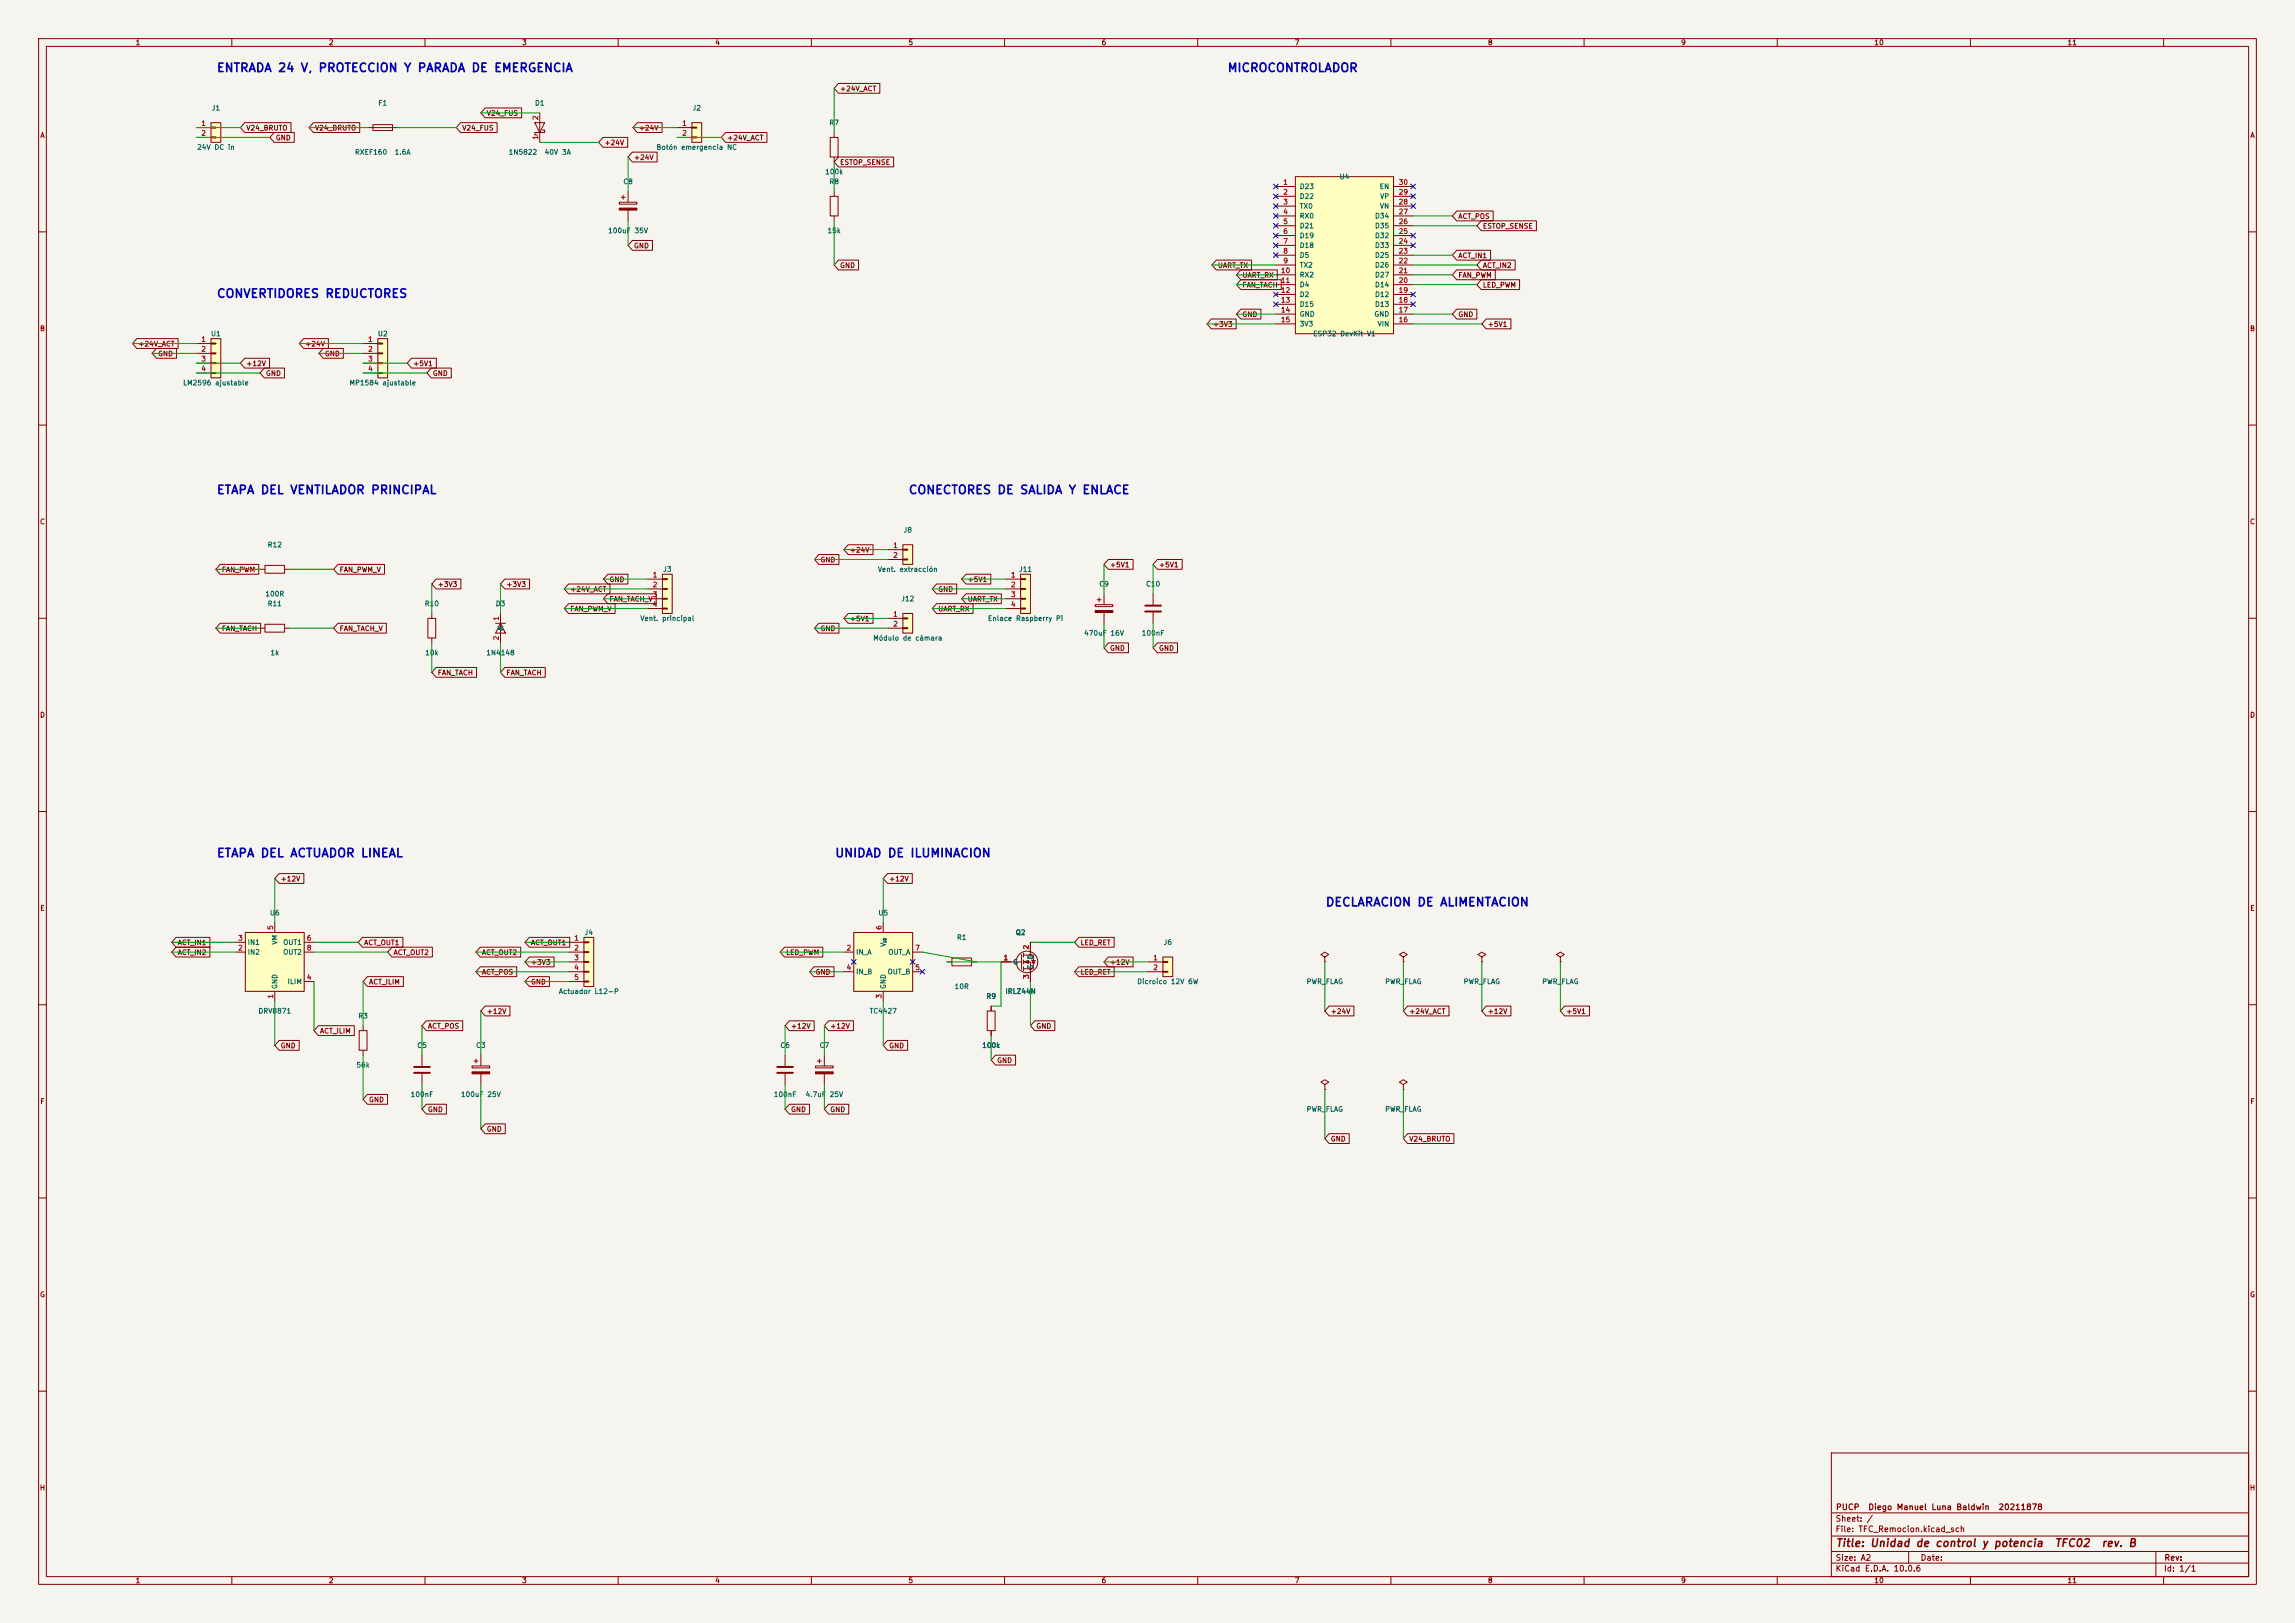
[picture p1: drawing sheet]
<svg xmlns="http://www.w3.org/2000/svg" width="594mm" height="420mm" viewBox="0 0 594 420" stroke-linecap="round" stroke-linejoin="round" font-family="sans-serif">
<defs><g id="words">
<g font-size="2.2" fill="#0000c2">
<text x="55.9" y="19.2">ENTRADA 24 V, PROTECCION Y PARADA DE EMERGENCIA</text>
<text x="317.6" y="19.2">MICROCONTROLADOR</text>
<text x="55.9" y="77.6">CONVERTIDORES REDUCTORES</text>
<text x="55.9" y="128.4">ETAPA DEL VENTILADOR PRINCIPAL</text>
<text x="235" y="128.4">CONECTORES DE SALIDA Y ENLACE</text>
<text x="55.9" y="222.4">ETAPA DEL ACTUADOR LINEAL</text>
<text x="216" y="222.4">UNIDAD DE ILUMINACION</text>
<text x="343" y="235.1">DECLARACION DE ALIMENTACION</text>
</g>
<g font-size="2" fill="#840000">
<text x="475" y="400.8">Title: Unidad de control y potencia</text>
<text x="531.6" y="400.8">TFC02</text>
<text x="543.7" y="400.8">rev. B</text>
</g>
<g font-size="1.5" fill="#840000">
<text x="475" y="394.1">Sheet: /</text>
<text x="475.1" y="391.1">PUCP</text>
<text x="483.4" y="391.1">Diego Manuel Luna Baldwin</text>
<text x="517.1" y="391.1">20211878</text>
<text x="475" y="396.8">File: TFC_Remocion.kicad_sch</text>
<text x="475" y="407">KiCad E.D.A. 10.0.6</text>
<text x="475" y="404.2">Size: A2</text>
<text x="497" y="404.2">Date:</text>
<text x="560" y="407">Id: 1/1</text>
<text x="560.1" y="404.2">Rev:</text>
</g>
<g font-size="1.3" fill="#840000">
<text x="35" y="12">1</text>
<text x="85" y="12">2</text>
<text x="135" y="12">3</text>
<text x="185" y="12">4</text>
<text x="235" y="12">5</text>
<text x="285" y="12">6</text>
<text x="335" y="12">7</text>
<text x="385" y="12">8</text>
<text x="435" y="12">9</text>
<text x="485" y="12">10</text>
<text x="535" y="12">11</text>
<text x="217.3" y="23.9">+24V_ACT</text>
<text x="10.3" y="36">A</text>
<text x="63.6" y="34.1">V24_BRUTO</text>
<text x="81.4" y="34.1">V24_BRUTO</text>
<text x="119.5" y="34.1">V24_FUS</text>
<text x="125.9" y="30.3">V24_FUS</text>
<text x="165.2" y="34.1">+24V</text>
<text x="582.3" y="36">A</text>
<text x="71.3" y="36.6">GND</text>
<text x="156.3" y="37.9">+24V</text>
<text x="164" y="41.7">+24V</text>
<text x="188.1" y="36.6">+24V_ACT</text>
<text x="217.3" y="43">ESTOP_SENSE</text>
<text x="377.3" y="56.9">ACT_POS</text>
<text x="383.7" y="59.5">ESTOP_SENSE</text>
<text x="164" y="64.6">GND</text>
<text x="217.3" y="69.6">GND</text>
<text x="315.1" y="69.6">UART_TX</text>
<text x="377.3" y="67.1">ACT_IN1</text>
<text x="383.7" y="69.6">ACT_IN2</text>
<text x="321.4" y="74.7">FAN_TACH</text>
<text x="321.4" y="72.2">UART_RX</text>
<text x="377.3" y="72.2">FAN_PWM</text>
<text x="383.7" y="74.7">LED_PWM</text>
<text x="321.4" y="82.3">GND</text>
<text x="377.3" y="82.3">GND</text>
<text x="10.2" y="86">B</text>
<text x="35.7" y="90">+24V_ACT</text>
<text x="78.9" y="90">+24V</text>
<text x="313.8" y="84.9">+3V3</text>
<text x="384.9" y="84.9">+5V1</text>
<text x="582.2" y="86">B</text>
<text x="40.8" y="92.5">GND</text>
<text x="63.6" y="95">+12V</text>
<text x="84" y="92.5">GND</text>
<text x="106.8" y="95">+5V1</text>
<text x="68.7" y="97.6">GND</text>
<text x="111.9" y="97.6">GND</text>
<text x="10.2" y="136">C</text>
<text x="582.2" y="136">C</text>
<text x="219.8" y="143.3">+24V</text>
<text x="57.3" y="148.4">FAN_PWM</text>
<text x="87.8" y="148.4">FAN_PWM_V</text>
<text x="212.2" y="145.8">GND</text>
<text x="287.2" y="147.1">+5V1</text>
<text x="299.9" y="147.1">+5V1</text>
<text x="113.2" y="152.2">+3V3</text>
<text x="130.9" y="152.2">+3V3</text>
<text x="147.5" y="153.5">+24V_ACT</text>
<text x="157.6" y="156">FAN_TACH_V</text>
<text x="157.6" y="150.9">GND</text>
<text x="242.7" y="153.5">GND</text>
<text x="250.3" y="156">UART_TX</text>
<text x="250.3" y="150.9">+5V1</text>
<text x="147.5" y="158.5">FAN_PWM_V</text>
<text x="219.8" y="161.1">+5V1</text>
<text x="242.7" y="158.5">UART_RX</text>
<text x="57.3" y="163.6">FAN_TACH</text>
<text x="87.8" y="163.6">FAN_TACH_V</text>
<text x="212.2" y="163.6">GND</text>
<text x="287.2" y="168.7">GND</text>
<text x="299.9" y="168.7">GND</text>
<text x="113.2" y="175">FAN_TACH</text>
<text x="130.9" y="175">FAN_TACH</text>
<text x="10.2" y="186">D</text>
<text x="582.2" y="186">D</text>
<text x="72.5" y="228.4">+12V</text>
<text x="230" y="228.4">+12V</text>
<text x="10.3" y="236">E</text>
<text x="582.3" y="236">E</text>
<text x="45.9" y="244.9">ACT_IN1</text>
<text x="94.1" y="244.9">ACT_OUT1</text>
<text x="137.3" y="244.9">ACT_OUT1</text>
<text x="279.5" y="244.9">LED_RET</text>
<text x="45.9" y="247.4">ACT_IN2</text>
<text x="101.7" y="247.4">ACT_OUT2</text>
<text x="124.6" y="247.4">ACT_OUT2</text>
<text x="137.3" y="250">+3V3</text>
<text x="203.3" y="247.4">LED_PWM</text>
<text x="287.2" y="250">+12V</text>
<text x="95.4" y="255.1">ACT_ILIM</text>
<text x="124.6" y="252.5">ACT_POS</text>
<text x="137.3" y="255.1">GND</text>
<text x="211" y="252.5">GND</text>
<text x="279.5" y="252.5">LED_RET</text>
<text x="125.9" y="262.7">+12V</text>
<text x="344.3" y="262.7">+24V</text>
<text x="364.6" y="262.7">+24V_ACT</text>
<text x="384.9" y="262.7">+12V</text>
<text x="405.3" y="262.7">+5V1</text>
<text x="82.7" y="267.8">ACT_ILIM</text>
<text x="110.6" y="266.5">ACT_POS</text>
<text x="204.6" y="266.5">+12V</text>
<text x="214.8" y="266.5">+12V</text>
<text x="268.1" y="266.5">GND</text>
<text x="72.5" y="271.6">GND</text>
<text x="230" y="271.6">GND</text>
<text x="257.9" y="275.4">GND</text>
<text x="10.3" y="286">F</text>
<text x="95.4" y="285.5">GND</text>
<text x="582.3" y="286">F</text>
<text x="110.6" y="288.1">GND</text>
<text x="125.9" y="293.2">GND</text>
<text x="204.6" y="288.1">GND</text>
<text x="214.8" y="288.1">GND</text>
<text x="344.3" y="295.7">GND</text>
<text x="364.6" y="295.7">V24_BRUTO</text>
<text x="10.2" y="336">G</text>
<text x="582.2" y="336">G</text>
<text x="10.2" y="386">H</text>
<text x="582.2" y="386">H</text>
<text x="35" y="410">1</text>
<text x="85" y="410">2</text>
<text x="135" y="410">3</text>
<text x="185" y="410">4</text>
<text x="235" y="410">5</text>
<text x="285" y="410">6</text>
<text x="335" y="410">7</text>
<text x="385" y="410">8</text>
<text x="435" y="410">9</text>
<text x="485" y="410">10</text>
<text x="535" y="410">11</text>
</g>
<g font-size="1.3" fill="#006464">
<text x="54.7" y="28.9">J1</text>
<text x="97.8" y="27.6">F1</text>
<text x="138.3" y="27.6">D1</text>
<text x="179.1" y="28.9">J2</text>
<text x="214.5" y="32.7">R7</text>
<text x="50.9" y="39.1">24V DC in</text>
<text x="91.7" y="40.3">RXEF160</text>
<text x="102" y="40.3">1.6A</text>
<text x="131.5" y="40.3">1N5822</text>
<text x="140.8" y="40.3">40V 3A</text>
<text x="169.8" y="39.1">Botón emergencia NC</text>
<text x="161.2" y="48">C8</text>
<text x="213.4" y="45.4">100k</text>
<text x="214.5" y="48">R8</text>
<text x="346.6" y="46.7">U4</text>
<text x="336.3" y="49.2">D23</text>
<text x="336.3" y="51.8">D22</text>
<text x="357" y="49.2">EN</text>
<text x="357.1" y="51.8">VP</text>
<text x="336.3" y="54.3">TX0</text>
<text x="336.3" y="56.8">RX0</text>
<text x="336.3" y="59.4">D21</text>
<text x="355.7" y="59.4">D35</text>
<text x="355.7" y="56.8">D34</text>
<text x="357" y="54.3">VN</text>
<text x="157.3" y="60.7">100uF 35V</text>
<text x="214" y="60.7">15k</text>
<text x="336.3" y="61.9">D19</text>
<text x="336.3" y="64.5">D18</text>
<text x="355.7" y="64.5">D33</text>
<text x="355.7" y="61.9">D32</text>
<text x="336.3" y="67">D5</text>
<text x="336.3" y="69.5">TX2</text>
<text x="355.7" y="69.5">D26</text>
<text x="355.7" y="67">D25</text>
<text x="336.3" y="72.1">RX2</text>
<text x="336.3" y="74.6">D4</text>
<text x="336.3" y="77.2">D2</text>
<text x="355.7" y="77.2">D12</text>
<text x="355.7" y="74.6">D14</text>
<text x="355.7" y="72.1">D27</text>
<text x="336.3" y="79.7">D15</text>
<text x="336.3" y="82.2">GND</text>
<text x="355.6" y="82.2">GND</text>
<text x="355.7" y="79.7">D13</text>
<text x="54.5" y="87.3">U1</text>
<text x="97.7" y="87.3">U2</text>
<text x="336.3" y="84.8">3V3</text>
<text x="339.7" y="87.3">ESP32 DevKit V1</text>
<text x="356.4" y="84.8">VIN</text>
<text x="47.3" y="100">LM2596 ajustable</text>
<text x="90.3" y="100">MP1584 ajustable</text>
<text x="69.1" y="141.9">R12</text>
<text x="233.7" y="138.1">J8</text>
<text x="171.5" y="148.3">J3</text>
<text x="227.1" y="148.3">Vent. extracción</text>
<text x="263.6" y="148.3">J11</text>
<text x="68.5" y="154.6">100R</text>
<text x="233.1" y="155.9">J12</text>
<text x="284.4" y="152.1">C9</text>
<text x="296.5" y="152.1">C10</text>
<text x="69.1" y="157.2">R11</text>
<text x="109.8" y="157.2">R10</text>
<text x="128.2" y="157.2">D3</text>
<text x="165.6" y="161">Vent. principal</text>
<text x="255.6" y="161">Enlace Raspberry Pi</text>
<text x="130.5" y="163.3" transform="rotate(-90 130.5 163.3)">A</text>
<text x="130.5" y="163.3" transform="rotate(-90 130.5 163.3)">K</text>
<text x="225.9" y="166.1">Módulo de cámara</text>
<text x="280.5" y="164.8">470uF 16V</text>
<text x="295.4" y="164.8">100nF</text>
<text x="69.9" y="169.9">1k</text>
<text x="109.9" y="169.9">10k</text>
<text x="125.7" y="169.9">1N4148</text>
<text x="69.7" y="237.2">U6</text>
<text x="227.2" y="237.2">U5</text>
<text x="64" y="244.8">IN1</text>
<text x="72.1" y="244.6" transform="rotate(-90 72.1 244.6)">VM</text>
<text x="73.2" y="244.8">OUT1</text>
<text x="151.2" y="242.3">J4</text>
<text x="229.6" y="245.2" transform="rotate(-90 229.6 245.2)">V</text>
<text x="247.6" y="243.5">R1</text>
<text x="262.8" y="242.3">Q2</text>
<text x="301" y="244.8">J6</text>
<text x="64" y="247.3">IN2</text>
<text x="73.2" y="247.3">OUT2</text>
<text x="221.5" y="247.3">IN_A</text>
<text x="229.8" y="247.3">OUT_A</text>
<text x="262.1" y="249.9">G</text>
<text x="267.7" y="251" transform="rotate(-90 267.7 251)">S</text>
<text x="267.7" y="248.4" transform="rotate(-90 267.7 248.4)">D</text>
<text x="72.1" y="256.1" transform="rotate(-90 72.1 256.1)">GND</text>
<text x="74.3" y="255">ILIM</text>
<text x="144.5" y="257.5">Actuador L12-P</text>
<text x="221.5" y="252.4">IN_B</text>
<text x="229.6" y="256.1" transform="rotate(-90 229.6 256.1)">GND</text>
<text x="229.6" y="252.4">OUT_B</text>
<text x="246.9" y="256.2">10R</text>
<text x="260.1" y="257.5">IRLZ44N</text>
<text x="294.2" y="255">Dicroico 12V 6W</text>
<text x="338.1" y="255">PWR_FLAG</text>
<text x="358.4" y="255">PWR_FLAG</text>
<text x="378.7" y="255">PWR_FLAG</text>
<text x="399" y="255">PWR_FLAG</text>
<text x="66.8" y="262.6">DRV8871</text>
<text x="92.6" y="263.9">R3</text>
<text x="224.9" y="262.6">TC4427</text>
<text x="255.2" y="258.8">R9</text>
<text x="107.9" y="271.5">C5</text>
<text x="123.1" y="271.5">C3</text>
<text x="201.8" y="271.5">C6</text>
<text x="212" y="271.5">C7</text>
<text x="254.1" y="271.5">100k</text>
<text x="92.1" y="276.6">56k</text>
<text x="106.2" y="284.2">100nF</text>
<text x="119.2" y="284.2">100uF 25V</text>
<text x="200.1" y="284.2">100nF</text>
<text x="208.4" y="284.2">4.7uF 25V</text>
<text x="338.1" y="288">PWR_FLAG</text>
<text x="358.4" y="288">PWR_FLAG</text>
</g>
<g font-size="1.3" fill="#a90000">
<text x="52" y="32.9">1</text>
<text x="52" y="35.4">2</text>
<text x="139.6" y="31.2" transform="rotate(-90 139.6 31.2)">2</text>
<text x="176.4" y="32.9">1</text>
<text x="176.4" y="35.4">2</text>
<text x="139.6" y="36.3" transform="rotate(-90 139.6 36.3)">1</text>
<text x="332" y="48.1">1</text>
<text x="332" y="50.7">2</text>
<text x="332" y="53.2">3</text>
<text x="361.9" y="53.2">28</text>
<text x="361.9" y="50.7">29</text>
<text x="361.9" y="48.1">30</text>
<text x="332" y="55.7">4</text>
<text x="332" y="58.3">5</text>
<text x="361.9" y="58.3">26</text>
<text x="361.9" y="55.7">27</text>
<text x="332" y="60.8">6</text>
<text x="332" y="63.4">7</text>
<text x="332" y="65.9">8</text>
<text x="361.9" y="65.9">23</text>
<text x="361.9" y="63.4">24</text>
<text x="361.9" y="60.8">25</text>
<text x="331.4" y="71">10</text>
<text x="332" y="68.4">9</text>
<text x="361.9" y="71">21</text>
<text x="361.9" y="68.4">22</text>
<text x="331.4" y="73.5">11</text>
<text x="331.4" y="76.1">12</text>
<text x="361.9" y="76.1">19</text>
<text x="361.9" y="73.5">20</text>
<text x="331.4" y="78.6">13</text>
<text x="331.4" y="81.1">14</text>
<text x="331.4" y="83.7">15</text>
<text x="361.9" y="83.7">16</text>
<text x="361.9" y="81.1">17</text>
<text x="361.9" y="78.6">18</text>
<text x="52" y="88.8">1</text>
<text x="95.2" y="88.8">1</text>
<text x="52" y="91.3">2</text>
<text x="52" y="93.8">3</text>
<text x="95.2" y="91.3">2</text>
<text x="95.2" y="93.8">3</text>
<text x="52" y="96.4">4</text>
<text x="95.2" y="96.4">4</text>
<text x="231" y="142.1">1</text>
<text x="168.8" y="149.7">1</text>
<text x="231" y="144.6">2</text>
<text x="261.5" y="149.7">1</text>
<text x="168.8" y="152.3">2</text>
<text x="168.8" y="154.8">3</text>
<text x="261.5" y="152.3">2</text>
<text x="261.5" y="154.8">3</text>
<text x="129.4" y="160.8" transform="rotate(-90 129.4 160.8)">1</text>
<text x="168.8" y="157.3">4</text>
<text x="231" y="159.9">1</text>
<text x="261.5" y="157.3">4</text>
<text x="129.4" y="165.8" transform="rotate(-90 129.4 165.8)">2</text>
<text x="231" y="162.4">2</text>
<text x="61.5" y="243.7">3</text>
<text x="71" y="240.8" transform="rotate(-90 71 240.8)">5</text>
<text x="79.3" y="243.7">6</text>
<text x="148.5" y="243.7">1</text>
<text x="228.5" y="240.8" transform="rotate(-90 228.5 240.8)">6</text>
<text x="266.6" y="245.8" transform="rotate(-90 266.6 245.8)">2</text>
<text x="61.5" y="246.2">2</text>
<text x="79.3" y="246.2">8</text>
<text x="148.5" y="246.2">2</text>
<text x="148.5" y="248.8">3</text>
<text x="148.5" y="251.3">4</text>
<text x="219" y="246.2">2</text>
<text x="219" y="251.3">4</text>
<text x="236.8" y="251.3">5</text>
<text x="236.8" y="246.2">7</text>
<text x="259.6" y="248.8">1</text>
<text x="298.4" y="248.8">1</text>
<text x="298.4" y="251.3">2</text>
<text x="79.3" y="253.9">4</text>
<text x="148.5" y="253.9">5</text>
<text x="266.6" y="253.5" transform="rotate(-90 266.6 253.5)">3</text>
<text x="71" y="258.5" transform="rotate(-90 71 258.5)">1</text>
<text x="228.5" y="258.5" transform="rotate(-90 228.5 258.5)">3</text>
</g>
<text font-size=".8" fill="#006464" x="229.6" y="244" transform="rotate(-90 229.6 244)">DD</text>
</g></defs>
<path d="M0 0h594v420h-594z" fill="#f5f4ef" stroke="#f5f4ef" stroke-width=".26"/>
<g fill="none" stroke="#840000" stroke-width=".26">
<path d="M10 10h574v400h-574zM12 12h570v396h-570zM60 10v2M110 10v2M160 10v2M210 10v2M260 10v2M310 10v2M360 10v2M410 10v2M460 10v2M510 10v2"/>
<path d="M560 10v2M10 60h2M582 60h2M10 110h2M582 110h2M10 160h2M582 160h2M10 210h2M582 210h2M363.2 247.7l1-.7-1-.6-1 .6 1 .7v1.2M363.2 248.9h.1M10 260h2"/>
<path d="M255.5 261.6h2.1v5.1h-2.1zM256.5 260.4v1.2M256.5 266.7v1.3M582 260h2M10 310h2M582 310h2M10 360h2M474 376h108v32h-108zM582 360h2M474 397.5h108M474 391.5h108M60 408v2"/>
<path d="M110 408v2M160 408v2M210 408v2M260 408v2M310 408v2M360 408v2M410 408v2M460 408v2M474 404.5h108M474 401.5h108M494 401.5v3M510 408v2"/>
<path d="M558 401.5v6.5M560 408v2"/>
</g>
<path d="M63.5 241.3h15.2v15.2h-15.2z" fill="#ffffc2"/>
<path d="M71.1 238.8v2.5M61 246.4h2.5M61 243.8h2.5M63.5 241.3h15.2v15.2h-15.2zM71.1 256.5v2.6M78.7 246.4h2.6M78.7 243.8h2.6M78.7 254h2.6M383.5 247.7l1.1-.7-1.1-.6-1 .6 1 .7v1.2M383.5 248.9h.1" fill="none" stroke="#840000" stroke-width=".26"/>
<path d="M233.7 141h2.5v5.1h-2.5z" fill="#ffffc2"/>
<path d="M229.9 142.2h3.8M229.9 144.8h3.8M233.7 141h2.5v5.1h-2.5zM233.7 142.1h1.2v.3h-1.2zM233.7 144.7h1.2v.2h-1.2z" fill="none" stroke="#840000" stroke-width=".26"/>
<path d="M233.7 158.8h2.5v5h-2.5z" fill="#ffffc2"/>
<g fill="none" stroke="#840000" stroke-width=".26">
<path d="M138.4 31.8h2.6l-1.3 2.5zM139.7 29.2v7.6M140.3 33.7h.7v.6h-2.6v.6h.7M129.5 158.8v7.6M233.7 158.8h2.5v5h-2.5zM233.7 159.9h1.2v.2h-1.2zM283.5 156.5h4.5v.5h-4.5zM284 155.2h1M284.5 154.7v1M285.7 153.7v2.8M285.7 158.5v2.8M128.3 161.3h2.5"/>
<path d="M129.5 161.3l1.3 2.5h-2.5zM229.9 160h3.8M229.9 162.6h3.8M233.7 162.4h1.2v.3h-1.2z"/>
</g>
<path d="M283.5 158h4.5v.5h-4.5z" fill="#840000" stroke="#840000" stroke-width=".26"/>
<path d="M179.1 31.8h2.5v5h-2.5z" fill="#ffffc2"/>
<path d="M175.3 33h3.8M175.3 35.6h3.8M179.1 31.8h2.5v5h-2.5zM179.1 32.9h1.2v.2h-1.2zM179.1 35.4h1.2v.3h-1.2zM111.8 158.8v1.2M298.4 153.7v2.8M298.4 158.5v2.8M110.7 160h2.1v5.1h-2.1zM111.8 165.1v1.3" fill="none" stroke="#840000" stroke-width=".26"/>
<path d="M296.4 156.7h4.1M296.4 158.2h4.1" fill="none" stroke="#840000" stroke-width=".51"/>
<path d="M221 241.3h15.2v15.2h-15.2z" fill="#ffffc2"/>
<g fill="none" stroke="#840000" stroke-width=".26">
<path d="M67.3 147.3h1.3M68.6 146.3h5.1v2h-5.1zM73.7 147.3h1.2M67.3 162.6h1.3M68.6 161.5h5.1v2.1h-5.1zM73.7 162.6h1.2M228.6 238.8v2.5M218.4 246.4h2.6M218.4 251.5h2.6M221 241.3h15.2v15.2h-15.2zM228.6 256.5v2.6M236.2 246.4h2.6"/>
<path d="M236.2 251.5h2.6M245.1 248.9h1.3M246.4 247.9h5.1v2h-5.1zM251.5 248.9h1.2"/>
</g>
<path d="M301 247.7h2.5v5h-2.5z" fill="#ffffc2"/>
<path d="M95.2 33h7.7M96.5 32.3h5.1v1.5h-5.1zM297.2 248.9h3.8M297.2 251.5h3.8M301 247.7h2.5v5h-2.5zM301 248.8h1.3v.2h-1.3zM301 251.3h1.3v.3h-1.3z" fill="none" stroke="#840000" stroke-width=".26"/>
<path d="M54.6 31.8h2.5v5h-2.5z" fill="#ffffc2"/>
<path d="M50.8 33h3.8M50.8 35.6h3.8M54.6 31.8h2.5v5h-2.5zM54.6 32.9h1.3v.2h-1.3zM54.6 35.4h1.3v.3h-1.3zM160.3 52.3h4.5v.5h-4.5zM160.8 51.1h1M161.3 50.5v1.1M162.6 49.5v2.8M162.6 54.4v2.8" fill="none" stroke="#840000" stroke-width=".26"/>
<path d="M160.3 53.8h4.5v.6h-4.5z" fill="#840000" stroke="#840000" stroke-width=".26"/>
<path d="M97.8 87.6h2.5v10.2h-2.5z" fill="#ffffc2"/>
<path d="M214.9 50.8h2v5.1h-2zM215.9 49.5v1.3M215.9 55.9v1.3M94 88.9h3.8M94 91.4h3.8M94 94h3.8M94 96.5h3.8M97.8 87.6h2.5v10.2h-2.5zM97.8 88.8h1.3v.2h-1.3zM97.8 91.3h1.3v.3h-1.3zM97.8 93.9h1.3v.2h-1.3zM97.8 96.4h1.3v.2h-1.3z" fill="none" stroke="#840000" stroke-width=".26"/>
<path d="M54.6 87.6h2.5v10.2h-2.5z" fill="#ffffc2"/>
<g fill="none" stroke="#840000" stroke-width=".26">
<path d="M50.8 88.9h3.8M50.8 91.4h3.8M50.8 94h3.8M50.8 96.5h3.8M54.6 87.6h2.5v10.2h-2.5zM54.6 88.8h1.3v.2h-1.3zM54.6 91.3h1.3v.3h-1.3zM54.6 93.9h1.3v.2h-1.3zM54.6 96.4h1.3v.2h-1.3zM259.1 248.9h5.3M264.4 247v3.8M264.9 247.1h2.6v3.6h-2.6"/>
<path d="M264.9 248.9h1.8v5.1M264.9 246.6v1.1M264.9 248.4v1M264.9 250.2v1M266.7 243.8v3.3M267 248.4l1 .3M267.5 248.5l.3 .7h-.7zM211.1 275.8h4.5v.6h-4.5zM211.6 274.6h1M212.1 274.1v1M213.4 273.1v2.7M213.4 277.9v2.8"/>
<circle cx="265.8" cy="248.9" r="2.79"/>
</g>
<g fill="#840000" stroke="#840000" stroke-width=".26">
<path d="M211.1 277.4h4.5v.5h-4.5z"/>
<path d="M265.2 248.9l1-.4v.8z"/>
<circle cx="266.7" cy="247.1" r=".25"/>
<circle cx="266.7" cy="250.7" r=".25"/>
</g>
<path d="M151.1 242.6h2.6v12.7h-2.6z" fill="#ffffc2"/>
<path d="M147.3 243.8h3.8M147.3 246.4h3.8M147.3 248.9h3.8M147.3 251.5h3.8M147.3 254h3.8M151.1 242.6h2.6v12.7h-2.6zM151.1 243.7h1.3v.3h-1.3zM151.1 246.3h1.3v.2h-1.3zM151.1 248.8h1.3v.2h-1.3zM151.1 251.3h1.3v.3h-1.3zM151.1 253.9h1.3v.2h-1.3z" fill="none" stroke="#840000" stroke-width=".26"/>
<path d="M264.2 148.6h2.5v10.2h-2.5z" fill="#ffffc2"/>
<g fill="none" stroke="#840000" stroke-width=".26">
<path d="M214.9 35.6h2v5h-2zM215.9 34.3v1.3M215.9 40.6v1.3M260.3 149.9h3.9M260.3 152.4h3.9M260.3 154.9h3.9M260.3 157.5h3.9M264.2 148.6h2.5v10.2h-2.5zM264.2 149.7h1.2v.3h-1.2zM264.2 152.3h1.2v.2h-1.2zM264.2 154.8h1.2v.3h-1.2zM264.2 157.4h1.2v.2h-1.2z"/>
<path d="M403.9 247.7l1-.7-1-.6-1.1 .6 1.1 .7v1.2M403.9 248.9h.1M203.2 273.1v2.7M203.2 277.9v2.8"/>
</g>
<path d="M201.2 276.1h4M201.2 277.6h4" fill="none" stroke="#840000" stroke-width=".51"/>
<path d="M335.3 45.7h25.4v40.7h-25.4z" fill="#ffffc2"/>
<g fill="none" stroke="#840000" stroke-width=".26">
<path d="M330.2 48.3h5.1M330.2 50.8h5.1M330.2 53.3h5.1M330.2 55.9h5.1M330.2 58.4h5.1M335.3 45.7h25.4v40.7h-25.4zM360.7 48.3h5.1M360.7 50.8h5.1M360.7 53.3h5.1M360.7 55.9h5.1M360.7 58.4h5.1M330.2 61h5.1"/>
<path d="M330.2 63.5h5.1M330.2 66h5.1M330.2 68.6h5.1M330.2 71.1h5.1M330.2 73.7h5.1M330.2 76.2h5.1M330.2 78.7h5.1M360.7 61h5.1M360.7 63.5h5.1M360.7 66h5.1M360.7 68.6h5.1M360.7 71.1h5.1"/>
<path d="M360.7 73.7h5.1M360.7 76.2h5.1M360.7 78.7h5.1M330.2 81.3h5.1M330.2 83.8h5.1M360.7 81.3h5.1M360.7 83.8h5.1M122.2 275.8h4.5v.6h-4.5zM122.7 274.6h1M123.2 274.1v1M124.5 273.1v2.7M124.5 277.9v2.8"/>
<path d="M342.9 280.7l1-.7-1-.6-1 .6 1 .7v1.2M342.9 281.9h.1M363.2 280.7l1-.7-1-.6-1 .6 1 .7v1.2M363.2 281.9h.1"/>
</g>
<path d="M122.2 277.4h4.5v.5h-4.5z" fill="#840000" stroke="#840000" stroke-width=".26"/>
<path d="M171.4 148.6h2.6v10.2h-2.6z" fill="#ffffc2"/>
<g fill="none" stroke="#840000" stroke-width=".26">
<path d="M63.3 31.7h12v2.6h-12l-1.1-1.3zM71 34.3h5.2v2.5h-5.2l-1.2-1.2zM81.1 31.7h12v2.6h-12l-1.1-1.3zM119.2 31.7h9.5v2.6h-9.5l-1.1-1.3zM125.6 27.9h9.4v2.6h-9.4l-1.1-1.3zM156.1 35.6h6.4v2.5h-6.4l-1.2-1.3zM163.7 39.4h6.4v2.5h-6.4l-1.1-1.3zM164.9 31.7h6.5v2.6h-6.5l-1.1-1.3zM187.8 34.3h10.7v2.5h-10.7l-1.1-1.2zM217 21.6h10.7v2.5h-10.7l-1.1-1.2zM217 40.6h14.3v2.6h-14.3l-1.1-1.3zM377 54.6h9.5v2.6h-9.5l-1.1-1.3z"/>
<path d="M383.4 57.1h14.3v2.6h-14.3l-1.1-1.3zM163.7 62.2h5.2v2.6h-5.2l-1.1-1.3zM217 67.3h5.2v2.6h-5.2l-1.1-1.3zM314.8 67.3h9.1v2.6h-9.1l-1.1-1.3zM321.2 72.4h10.4v2.5h-10.4l-1.2-1.2zM321.2 69.8h9.4v2.6h-9.4l-1.2-1.3zM377 64.8h8.8v2.5h-8.8l-1.1-1.3zM377 69.8h10v2.6h-10l-1.1-1.3zM383.4 67.3h8.8v2.6h-8.8l-1.1-1.3zM383.4 72.4h9.9v2.5h-9.9l-1.1-1.2zM35.4 87.6h10.7v2.6h-10.7l-1.1-1.3zM40.5 90.2h5.2v2.5h-5.2l-1.1-1.3z"/>
<path d="M63.3 92.7h6.5v2.6h-6.5l-1.1-1.3zM68.4 95.2h5.2v2.6h-5.2l-1.1-1.3zM78.6 87.6h6.4v2.6h-6.4l-1.1-1.3zM83.7 90.2h5.2v2.5h-5.2l-1.2-1.3zM106.5 92.7h6.4v2.6h-6.4l-1.1-1.3zM111.6 95.2h5.2v2.6h-5.2l-1.1-1.3zM313.5 82.5h6.4v2.6h-6.4l-1.1-1.3zM321.2 80h5.2v2.6h-5.2l-1.2-1.3zM377 80h5.2v2.6h-5.2l-1.1-1.3zM384.7 82.5h6.4v2.6h-6.4l-1.2-1.3zM57 146h10v2.6h-10l-1.1-1.3zM87.5 146h12v2.6h-12l-1.1-1.3z"/>
<path d="M112.9 149.9h6.4v2.5h-6.4l-1.1-1.3zM130.7 149.9h6.4v2.5h-6.4l-1.2-1.3zM147.2 151.1h10.7v2.6h-10.7l-1.2-1.3zM147.2 156.2h12v2.6h-12l-1.2-1.3zM157.3 153.7h12.5v2.5h-12.5l-1.1-1.3zM157.3 148.6h5.2v2.5h-5.2l-1.1-1.2zM167.6 149.9h3.8M167.6 152.4h3.8M167.6 154.9h3.8M167.6 157.5h3.8M171.4 148.6h2.6v10.2h-2.6zM171.4 149.7h1.3v.3h-1.3z"/>
<path d="M171.4 152.3h1.3v.2h-1.3zM171.4 154.8h1.3v.3h-1.3zM171.4 157.4h1.3v.2h-1.3zM211.9 143.5h5.2v2.6h-5.2l-1.1-1.3zM219.6 141h6.4v2.5h-6.4l-1.2-1.3zM219.6 158.7h6.4v2.6h-6.4l-1.2-1.3zM242.4 156.2h9.4v2.6h-9.4l-1.1-1.3zM242.4 151.1h5.2v2.6h-5.2l-1.1-1.3zM250 153.7h9.2v2.5h-9.2l-1.1-1.3zM250 148.6h6.4v2.5h-6.4l-1.1-1.2zM286.9 144.8h6.4v2.5h-6.4l-1.2-1.2zM299.6 144.8h6.4v2.5h-6.4l-1.2-1.2z"/>
<path d="M57 161.3h10.5v2.5h-10.5l-1.1-1.2zM87.5 161.3h12.5v2.5h-12.5l-1.1-1.2zM112.9 172.7h10.4v2.6h-10.4l-1.1-1.3zM130.7 172.7h10.4v2.6h-10.4l-1.2-1.3zM211.9 161.3h5.2v2.5h-5.2l-1.1-1.2zM286.9 166.4h5.2v2.5h-5.2l-1.2-1.3zM299.6 166.4h5.2v2.5h-5.2l-1.2-1.3zM72.2 226.1h6.4v2.5h-6.4l-1.1-1.3zM229.7 226.1h6.4v2.5h-6.4l-1.1-1.3zM45.6 245.1h8.7v2.6h-8.7l-1.2-1.3zM45.6 242.6h8.7v2.5h-8.7l-1.2-1.3zM93.8 242.6h10.5v2.5h-10.5l-1.1-1.3z"/>
<path d="M95.1 252.7h9.3v2.6h-9.3l-1.1-1.3zM101.4 245.1h10.5v2.6h-10.5l-1.1-1.3zM124.3 245.1h10.5v2.6h-10.5l-1.1-1.3zM124.3 250.2h9.4v2.5h-9.4l-1.1-1.2zM137 252.7h5.2v2.6h-5.2l-1.1-1.3zM137 242.6h10.5v2.5h-10.5l-1.1-1.3zM137 247.6h6.4v2.6h-6.4l-1.1-1.3zM203 245.1h10v2.6h-10l-1.1-1.3zM210.7 250.2h5.2v2.5h-5.2l-1.2-1.2zM259.1 248.9h2.5M266.7 243.8v2.6M266.7 251.5v2.5"/>
<path d="M279.2 242.6h9.2v2.5h-9.2l-1.1-1.3zM279.2 250.2h9.2v2.5h-9.2l-1.1-1.2zM286.9 247.6h6.4v2.6h-6.4l-1.2-1.3zM342.9 247.7l1-.7-1-.6-1 .6 1 .7v1.2M342.9 248.9h.1M72.2 269.2h5.2v2.6h-5.2l-1.1-1.3zM82.4 265.4h9.3v2.6h-9.3l-1.1-1.3zM93 266.7h2v5.1h-2zM94 265.4v1.3M94 271.8v1.3M109.2 273.1v2.7M109.2 277.9v2.8"/>
<path d="M110.3 264.2h9.5v2.5h-9.5l-1.1-1.3zM125.6 260.3h6.4v2.6h-6.4l-1.1-1.3zM204.3 264.2h6.4v2.5h-6.4l-1.1-1.3zM214.5 264.2h6.4v2.5h-6.4l-1.1-1.3zM229.7 269.2h5.2v2.6h-5.2l-1.1-1.3zM256.5 260.4v1.2M256.5 266.7v1.3M257.7 273h5.2v2.6h-5.2l-1.2-1.3zM267.8 264.2h5.2v2.5h-5.2l-1.1-1.3zM344 260.3h6.4v2.6h-6.4l-1.1-1.3zM364.3 260.3h10.7v2.6h-10.7l-1.1-1.3zM384.7 260.3h6.4v2.6h-6.4l-1.2-1.3z"/>
<path d="M405 260.3h6.4v2.6h-6.4l-1.1-1.3zM95.1 283.2h5.2v2.6h-5.2l-1.1-1.3zM110.3 285.7h5.2v2.6h-5.2l-1.1-1.3zM125.6 290.8h5.2v2.6h-5.2l-1.1-1.3zM204.3 285.7h5.2v2.6h-5.2l-1.1-1.3zM214.5 285.7h5.2v2.6h-5.2l-1.1-1.3zM344 293.4h5.2v2.5h-5.2l-1.1-1.3zM364.3 293.4h12v2.5h-12l-1.1-1.3z"/>
</g>
<path d="M107.2 276.1h4.1M107.2 277.6h4.1" fill="none" stroke="#840000" stroke-width=".51"/>
<g fill="none" stroke="#009600" stroke-width=".26">
<path d="M50.8 35.6h19M50.8 33h11.4M80 33h15.2M102.9 33h15.2M124.5 29.2h15.2M139.7 36.8h15.2M163.8 33h11.5M175.3 35.6h11.4M215.9 22.9v11.4M162.6 40.6v8.9M162.6 57.2v6.3M215.9 41.9v7.6"/>
<path d="M215.9 57.2v11.4M365.8 58.4h16.5M365.8 55.9h10.1M313.7 68.6h16.5M320 71.1h10.2M320 73.7h10.2M365.8 71.1h10.1M365.8 73.7h16.5M365.8 66h10.1M365.8 68.6h16.5M34.3 88.9h16.5M39.4 91.4h11.4"/>
<path d="M50.8 94h11.4M50.8 96.5h16.5M77.5 88.9h16.5M82.5 91.4h11.5M94 94h11.4M94 96.5h16.5M312.4 83.8h17.8M320 81.3h10.2M365.8 83.8h17.7M365.8 81.3h10.1M55.9 147.3h11.4M74.9 147.3h11.5"/>
<path d="M111.8 151.1v7.7M129.5 151.1v7.7M146 152.4h21.6M146 157.5h21.6M156.2 154.9h11.4M156.2 149.9h11.4M210.8 144.8h19.1M218.4 142.2h11.5M241.3 152.4h19M241.3 157.5h19M248.9 154.9h11.4M248.9 149.9h11.4"/>
<path d="M285.7 146.1v7.6M298.4 146.1v7.6M55.9 162.6h11.4M74.9 162.6h11.5M111.8 166.4v7.6M129.5 166.4v7.6M210.8 162.6h19.1M218.4 160h11.5M285.7 161.3v6.3M298.4 161.3v6.3M71.1 227.3v11.5M228.6 227.3v11.5"/>
<path d="M44.4 246.4h16.6M44.4 243.8h16.6M71.1 259.1v11.4M81.3 246.4h19M81.3 243.8h11.4M81.3 254v12.7M94 254v11.4M123.2 246.4h24.1M123.2 251.5h24.1M135.9 243.8h11.4M135.9 248.9h11.4M135.9 254h11.4"/>
<path d="M201.9 246.4h16.5M209.5 251.5h8.9M228.6 259.1v11.4M238.8 246.4l13.9 2.5M245.1 248.9h14v11.5h-2.6M266.7 243.8h11.4M266.7 254v11.4M278.1 251.5h19.1M285.7 248.9h11.5M342.9 248.9v12.7M363.2 248.9v12.7M383.5 248.9v12.7"/>
<path d="M403.9 248.9v12.7M94 273.1v11.4M109.2 265.4v7.7M124.5 261.6v11.5M203.2 265.4v7.7M213.4 265.4v7.7M256.5 268v6.3M109.2 280.7v6.3M124.5 280.7v11.4M203.2 280.7v6.3M213.4 280.7v6.3M342.9 281.9v12.7"/>
<path d="M363.2 281.9v12.7"/>
</g>
<g fill="none" stroke="#000084" stroke-width=".26">
<path d="M329.6 47.7l1.2 1.2M329.6 50.2l1.2 1.2M329.6 52.7l1.2 1.2M329.6 55.3l1.2 1.2M329.6 57.8l1.2 1.2M330.8 47.7l-1.2 1.2M330.8 50.2l-1.2 1.2M330.8 52.7l-1.2 1.2M330.8 55.3l-1.2 1.2M330.8 57.8l-1.2 1.2M365.2 47.7l1.2 1.2M365.2 52.7l1.2 1.2"/>
<path d="M365.2 50.2l1.2 1.2M366.4 47.7l-1.2 1.2M366.4 52.7l-1.2 1.2M366.4 50.2l-1.2 1.2M329.6 75.6l1.2 1.2M329.6 78.1l1.2 1.2M329.6 60.4l1.2 1.2M329.6 62.9l1.2 1.2M329.6 65.4l1.2 1.2M330.8 75.6l-1.2 1.2M330.8 78.1l-1.2 1.2M330.8 60.4l-1.2 1.2"/>
<path d="M330.8 62.9l-1.2 1.2M330.8 65.4l-1.2 1.2M365.2 78.1l1.2 1.2M365.2 75.6l1.2 1.2M365.2 60.4l1.2 1.2M365.2 62.9l1.2 1.2M366.4 78.1l-1.2 1.2M366.4 75.6l-1.2 1.2M366.4 60.4l-1.2 1.2M366.4 62.9l-1.2 1.2M220.4 248.3l1.2 1.2M221.6 248.3l-1.2 1.2"/>
<path d="M235.6 248.3l1.2 1.2M236.8 248.3l-1.2 1.2M238.2 250.9l1.2 1.2M239.4 250.9l-1.2 1.2"/>
</g>
<use href="#words"/>
</svg>
